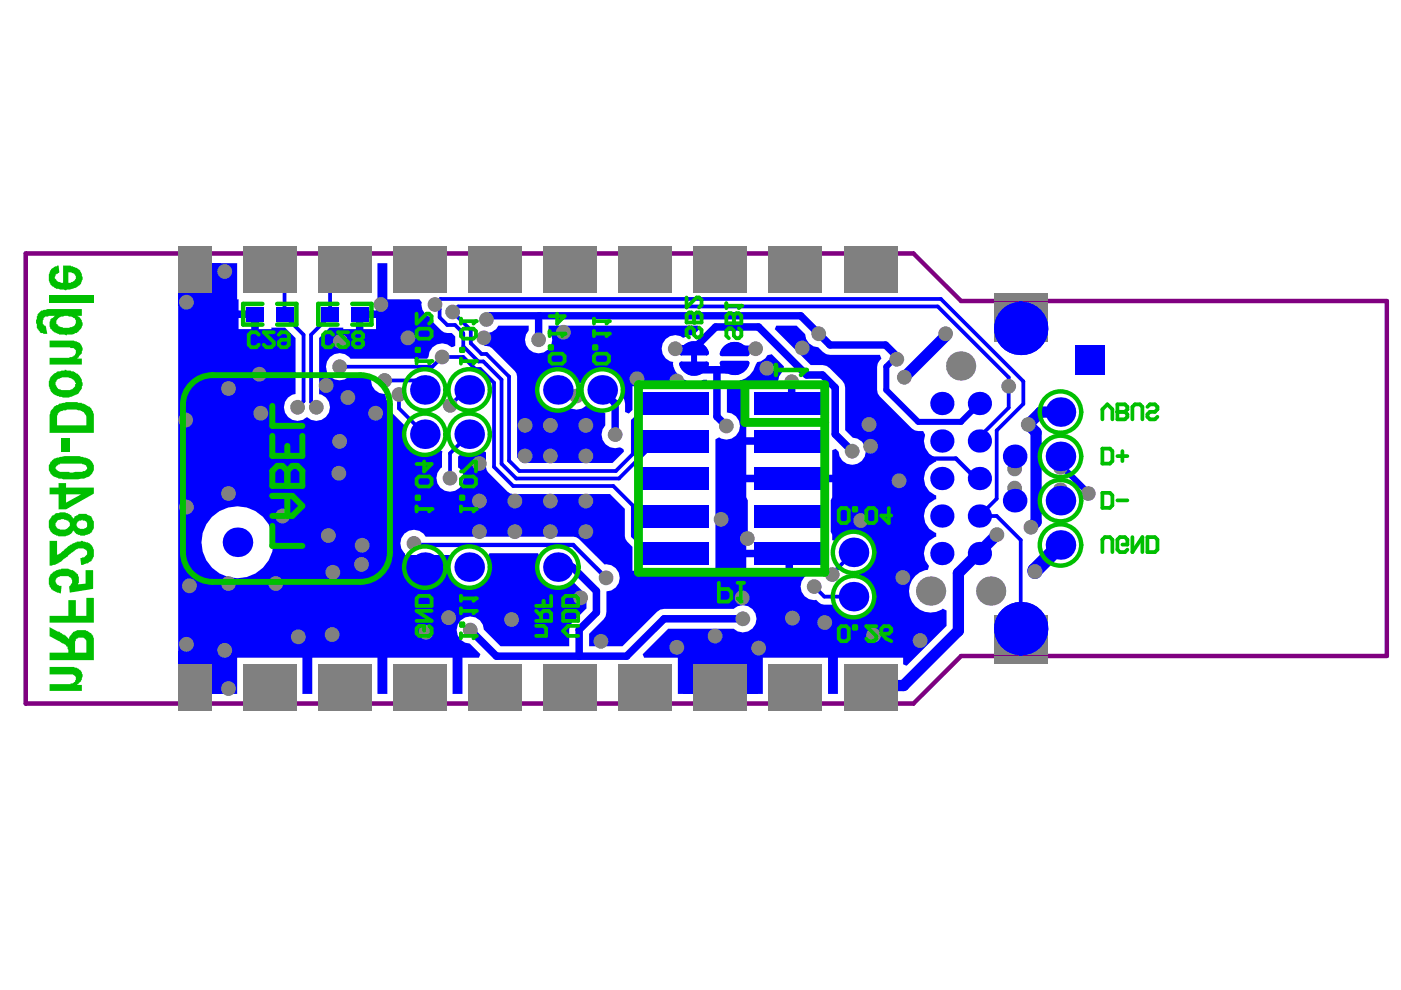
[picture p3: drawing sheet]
<svg xmlns="http://www.w3.org/2000/svg" width="297mm" height="210mm" viewBox="0 0 297 210" stroke-linecap="round" stroke-linejoin="round" font-family="sans-serif">
<path d="M193.7 53.7l10.1 10.1h90.2v75.3h-90.2l-10.1 10.1" fill="none" stroke="#800080" stroke-width=".94"/>
<path d="M193.7 53.7h-188.2v95.5h188.2" fill="none" stroke="#800080" stroke-width=".96"/>
<g fill="#00f">
<path d="M144.4 76.6h5.4l.4 .2a2.37 2.37 0 0 1-1.8 2.6 3.3 3.3 0 0 1-4.4-2.3z"/>
<path d="M153 76.5h5.4l.4 .2a2.37 2.37 0 0 1-1.8 2.6 3.3 3.3 0 0 1-4.4-2.3z"/>
<path d="M153.7 73.3a3.2 3.2 0 0 1 5.2 1.8l-.4 .4h-5.4l-.4-.2a2.06 2.06 0 0 1 1-2z"/>
<path d="M145.1 73.1a3.2 3.2 0 0 1 5.2 1.8l-.4 .5h-5.4l-.4-.2a2.06 2.06 0 0 1 1-2.1z"/>
<path d="M101.5 71l.8-.5a2.73 2.73 0 0 0 3.4-1.5h6.4v1.1a2.88 2.88 0 0 0 .1 4 2.88 2.88 0 0 0 4 0 2.88 2.88 0 0 0 .1-4v-1.1h31.7l.3 .8-1.3 1.2-1 .2-1.1 .4a2.86 2.86 0 0 0-4.4 1.2 2.86 2.86 0 0 0 2.2 3.9 2.55 2.55 0 0 0 .5 2 4.5 4.5 0 0 0 6 1.8h.7v1.4h-15.8v5l-.8 .8-.8-.3v-1.9l-.1-.8-.5-.6a4.4 4.4 0 0 0-2.8-5.6 4.4 4.4 0 0 0-5.6 2.7l-1.1-.1a4.4 4.4 0 0 0-6-2.4 4.4 4.4 0 0 0-2 6.1 4.4 4.4 0 0 0 6.3 1.6 2.76 2.76 0 0 0 3.6-.4l.8 .2a4.1 4.1 0 0 0 2.6 .9l.6 .5v2.6a2.87 2.87 0 0 0-.3 3.5 2.87 2.87 0 0 0 3.4 1.1l.8 .5 .1 .5-2.4 2.4h-19.1l-1.2-1.2v-17.2l-.1-.6-.4-.6-4.8-4.8-.5-.3-1-.1-1.3-1.3z"/>
<path d="M40.5 58h.8v-.8h5.1v-1.4h3.9v7.7h.3v2.3h3.5v.8h.8v3.2h2.6v-.3h2.9l2.3 2.2v11.8l-.7 .2a2.89 2.89 0 0 0-1.3 4.2 2.89 2.89 0 0 0 4.4 .5 2.87 2.87 0 0 0 4.5-.7 2.87 2.87 0 0 0-1.9-4.1v-11.9l2.2-2.2h2.9v.3h2.7v-3.2h.8v-.8h3.4v-2.3h.3v-7.7h2.1v7.7h6.8l.5 .6a2.69 2.69 0 0 0 2.1 3.2 4.6 4.6 0 0 0 3.3 3.3h1l.7 .8v1.9l-.8 .3-.9-.6a2.9 2.9 0 0 0-4 2.7l-.3 .4h-16.2a2.87 2.87 0 0 0-4.2-.5 2.87 2.87 0 0 0 0 4.3 2.87 2.87 0 0 0 4.2-.4h3.8l.6 .8a2.95 2.95 0 0 0 3 3.3l.2 1.2 .6 .9 .4 .2 .1 1.3 .4 .6 2.6 2.6-.2 .5a4.4 4.4 0 0 0 2 5 4.4 4.4 0 0 0 5.3-.6l.7 .4-.1 3.4a2.87 2.87 0 0 0-.4 4.2 2.87 2.87 0 0 0 4.2 0 2.87 2.87 0 0 0-.4-4.2v-2.3l.7-.7a4.2 4.2 0 0 0 4.4-.6l.8 .4v3.1l.2 .6 .3 .6 4.1 4.1 .6 .3 .6 .2h20.5l3.2 3.1v5.7l.1 .7 .4 .5 1.1 1.2v5h17.6v-27.9l.8-.4a2.87 2.87 0 0 0 4.3-1.5 2.87 2.87 0 0 0-2.7-3.7v-6.1l.8-.7 .9 .1a4.6 4.6 0 0 0 4.4-3.4l.3-.6 .8-.2 1-.6 .4-.7 .9-.2 2.6 2.6-.1 1-.9 1.1-.2 1.5-.5 .6h-6v7l-.3 .6v3.2h9.1v1.6h-9.1v6.4h18.3v-5.2l.7-.3 .6 .6 .2 1a2.89 2.89 0 0 0 5 .5 2.89 2.89 0 0 0-2.2-4.5l-1.6-1.6v-9l-.2-.8-.4-.7-2.7-2.7-.7-.4-.8-.2h-2.5l-7.6-7.6 .3-.8h4.3l1.8 1.8a2.84 2.84 0 0 0 2.8 2.8l1.7 1.5 .8 .1h10.6l.3 .8-.8 1-.1 .8v4.9l.1 .7 .4 .7 6.8 6.7 .6 .4 1.8 .2 .4 .8a3.7 3.7 0 0 0 2.4 4.9v.8h-.3a3.8 3.8 0 0 0-2.3 3.7 3.8 3.8 0 0 0 2.6 3.4v.8l-.3 .1a3.8 3.8 0 0 0-2.3 3.6 3.8 3.8 0 0 0 2.6 3.5v.8h-.3a3.8 3.8 0 0 0-1.3 6.2l-.2 .8a4.5 4.5 0 0 0-3.7 6.2 4.5 4.5 0 0 0 6.9 2.1l.8 .3v3.3l-8.5 8.5-.7-.3v-1.5h-13.8v7.7h-2.1v-7.7h-13.9v7.7h-1.7v-1.4h-14.5v1.4h-1.8v-7.7h-7.1l-.3-.7 5.4-5.4h13.8l.9 .6a2.89 2.89 0 0 0 4-3.2 2.89 2.89 0 0 0-4.9-1.6h-14.7l-.8 .2-.7 .4-7.3 7.3h-7.1v-2.6l3-3 .5-.7 .2-.8v-4.5a2.87 2.87 0 0 0 2.8-3.1 2.87 2.87 0 0 0-3.2-2.6l-5.4-5.4-.6-.4-.7-.1h-31.3a2.86 2.86 0 0 0-4.3-.8 2.86 2.86 0 0 0 0 4.4v.5l-.5 1.5h4.7v.8h.8v4.7l.4-.1a4.6 4.6 0 0 0 3.2-2.9h.9l.2 .6a4.4 4.4 0 0 0 6.1 1.6 4.4 4.4 0 0 0 1.7-6l.4-.8h10.3l.3 .8-.4 1a4.5 4.5 0 0 0 2.1 5 4.5 4.5 0 0 0 5.4-.7l2.8 2.8v2.8l-3 3-.5 .7-.1 .8v3.5h-14.6l-3.5-3.5a2.88 2.88 0 0 0-2.9-2.8 2.88 2.88 0 0 0-2.9 2.8 2.88 2.88 0 0 0 2.8 3l2.3 2.2-.4 .7h-3.5v7.7h-2v-7.7h-13.9v7.7h-2.1v-7.7h-13.8v7.7h-2.1v-7.7h-13.8v7.7h-3.9v-1.4h-5.1v-.8h-.8v-5.8h-2.7v-75.3h2.7zM42.1 58.8v5h4.3v-5zM77 67.4v2.4h2.7v-2.4zM50.6 67.4v2.4h2.7v-2.4zM158.2 118.2v3.1h8.3v-3.1zM42.7 115a7.6 7.6 0 0 0 15.3 0 7.6 7.6 0 0 0-15.3 0zM85.4 121a4.6 4.6 0 0 0 3.9 3.9v-3.9zM158.2 102.3v3.1l.3 .7v6.6l-.3 .7v3.2h9.1v.8h.8v3.9h2.5l.3 .8a2.83 2.83 0 0 0-.9 3.4 2.83 2.83 0 0 0 3 1.7l1.1 .9 2.8 .1a4.4 4.4 0 0 0 7.4 1.2 4.4 4.4 0 0 0-2.2-7.2v-.8a4.4 4.4 0 0 0 2.5-6.9 4.4 4.4 0 0 0-7.4 .2l-.7-.2a2.82 2.82 0 0 0-.4-1.9v-6.5l.4-.7v-3.1zM153.5 139.1v5.1h6.5v-5.1zM145.5 139.1v5.1h6.4v-5.1zM42.1 139.1v5.1h4.3v-5.1z"/>
</g>
<path d="M57.2 53.7l3.1 3.2v10l4.1 4.1v14.1l-1.3 1.2M73.1 53.7l-3.1 3.2v10l-4 4.1v14.2l1.1 1.1M72 77.8h19.7l2-2.1h4.5l2.6 2.5h1l2.9 3v17.8l4.1 4h21.2l4.2 4.2v6.4l3.7 3.8h5M216.4 63.8v2.3M81.6 80.7h6.5l2 2M84.6 83.6v3l5.5 5.5M99.5 92.1l-4.1 4v5.3M101.8 84h-4.4l-2 1.9M142.2 85.6h-4.3l-3.7 3.6v7.1l-3.6 3.6h-20.5l-2.2-2.2v-17.9l-4.8-4.7h-1l-2.3-2.3v-2.8l-3.8-3.9 1.1-1.1h101.7l15.1 15v6.4l-7 7M142.9 93.5h-3.7l-8 8h-21.7l-3.2-3.2v-17.8l-3.8-3.9h-1.1l-3.2-3.2v-2.8l-1.7-1.7h-1.7l-1.6-1.6v-1.8l-1-.9 1.2-1.2h106.1l17.5 17.5v4.7l-5.7 5.7v14.5l-3.6 3.6h3.6l5.1 5.1v24.6M181 117.1l-4.6 4.5v.2M172.6 124.4l2.2 2.1h6.2" fill="none" stroke="#00f" stroke-width=".8"/>
<path d="M87.8 115.4l.1 .1h33.6l7 7M206.9 101.4l-4.2-4.2h-7.4l-4.7 4.7" fill="none" stroke="#00f" stroke-width=".91"/>
<path d="M103.1 67.7l.8-.7h65.9l6.2 6.1h11.8l2.3 2.4M114.4 67l-.2 .1v4.9M143.2 73.9h3.9l4.6-4.6h9.1l10.2 10.2h3.4l2.7 2.7v9.9l3.6 3.6M151.9 78.4l.1 .1v9.8l2 2M155.8 78l-.5 .4h-8.1M160.2 73.9l-.1 .2h-4M122.2 84h.1M128.8 84l1.6 1.5v6.6M167.9 80.9v3l-1.7 1.7M118.3 120.2h3.1l5.1 5.1v4.6l-3.7 3.6v5.6M157.5 131.2h-16.7l-7.9 7.9h-27.6l-5.6-5.5" fill="none" stroke="#00f" stroke-width="1.6"/>
<path d="M224.8 115.5l-5.4 5.4v.3" fill="none" stroke="#00f" stroke-width="3.2"/>
<path d="M200.5 70.8v.4l-8.8 8.8M224.8 87.4h-4.2l-2.6 2.6 1.7 1.7v19l-1.1 1.1M211.4 113.4l-8.2 8.1v12.2l-11.6 11.7h-3.2l-3.8 3.8" fill="none" stroke="#00f" stroke-width="2.4"/>
<path d="M147.2 73.9v4.2M190.1 75.5l-2.2 2.3v4.9l6.8 6.7h9.1l3.9-3.8M225.3 99.1l5.6 5.5h.5" fill="none" stroke="#00f" stroke-width="1.3"/>
<g fill="#00f">
<path d="M37.8 138h8.9v9.1h-8.9z" fill-rule="evenodd"/>
<path d="M37.8 55.8h8.9v9.1h-8.9z" fill-rule="evenodd"/>
<path d="M83.1 117.7h12.3v9h-12.3z" fill-rule="evenodd"/>
<path d="M144.9 138.4h15.8v8.7h-15.8z" fill-rule="evenodd"/>
</g>
<path d="M144.5 77.1a2.79 2.79 0 0 0 2.7 2.1 2.79 2.79 0 0 0 2.7-2.1M144.5 74.9a2.79 2.79 0 0 1 2.7-2.1 2.79 2.79 0 0 1 2.7 2.1M153.1 77a2.79 2.79 0 0 0 2.7 2.1 2.79 2.79 0 0 0 2.6-2.1M153.1 75a2.79 2.79 0 0 1 2.7-2 2.79 2.79 0 0 1 2.6 2" fill="none" stroke="#00f" stroke-width=".96"/>
<g fill="#808080">
<circle cx="180.7" cy="95.7" r="1.57"/>
<circle cx="218.6" cy="111.8" r="1.57"/>
<circle cx="211.4" cy="113.4" r="1.57"/>
<circle cx="219.4" cy="121.2" r="1.57"/>
<circle cx="224.8" cy="99.1" r="1.57"/>
<circle cx="230.7" cy="104.6" r="1.57"/>
<circle cx="224.8" cy="103.8" r="1.57"/>
<circle cx="93.7" cy="75.7" r="1.57"/>
<circle cx="103.1" cy="67.7" r="1.57"/>
<circle cx="86.5" cy="71.6" r="1.57"/>
<circle cx="81.6" cy="80.7" r="1.57"/>
<circle cx="72" cy="77.8" r="1.57"/>
<circle cx="84.6" cy="83.6" r="1.57"/>
<circle cx="79.6" cy="87.6" r="1.57"/>
<circle cx="76.8" cy="115.6" r="1.57"/>
<circle cx="90.3" cy="134.1" r="1.57"/>
<circle cx="95.4" cy="85.9" r="1.57"/>
<circle cx="100.5" cy="118.9" r="1.57"/>
<circle cx="130.4" cy="92.1" r="1.57"/>
<circle cx="122.2" cy="84" r="1.57"/>
<circle cx="127.4" cy="136" r="1.57"/>
<circle cx="135.1" cy="80.3" r="1.57"/>
<circle cx="167.9" cy="80.9" r="1.57"/>
<circle cx="184.2" cy="90" r="1.57"/>
<circle cx="151.6" cy="134.9" r="1.57"/>
<circle cx="143.5" cy="137.2" r="1.57"/>
<circle cx="157.5" cy="131.2" r="1.57"/>
<circle cx="158.5" cy="114.2" r="1.57"/>
<circle cx="157.3" cy="126.7" r="1.57"/>
<circle cx="39.5" cy="107.5" r="1.57"/>
<circle cx="39.5" cy="136.6" r="1.57"/>
<circle cx="39.5" cy="64.1" r="1.57"/>
<circle cx="39.4" cy="89.1" r="1.57"/>
<circle cx="80.8" cy="64.6" r="1.57"/>
<circle cx="72.2" cy="72.4" r="1.57"/>
<circle cx="67.1" cy="86.3" r="1.57"/>
<circle cx="63.1" cy="86.3" r="1.57"/>
<circle cx="92.2" cy="64.6" r="1.57"/>
<circle cx="73.8" cy="84.3" r="1.57"/>
<circle cx="96" cy="66.1" r="1.57"/>
<circle cx="72" cy="93.6" r="1.57"/>
<circle cx="71.8" cy="100.3" r="1.57"/>
<circle cx="87.8" cy="115.2" r="1.57"/>
<circle cx="128.5" cy="122.5" r="1.57"/>
<circle cx="190.6" cy="101.9" r="1.57"/>
<circle cx="218" cy="90" r="1.57"/>
<circle cx="191.7" cy="80" r="1.57"/>
<circle cx="76.6" cy="119.7" r="1.57"/>
<circle cx="152.9" cy="110.1" r="1.57"/>
<circle cx="102.6" cy="71.6" r="1.57"/>
<circle cx="108.5" cy="131.4" r="1.57"/>
<circle cx="95.1" cy="131" r="1.57"/>
<circle cx="114.2" cy="72" r="1.57"/>
<circle cx="162.6" cy="78.1" r="1.57"/>
<circle cx="182.5" cy="110.4" r="1.57"/>
<circle cx="191.4" cy="122.5" r="1.57"/>
<circle cx="190.1" cy="76.2" r="1.57"/>
<circle cx="184.6" cy="94.6" r="1.57"/>
<circle cx="174.9" cy="132" r="1.57"/>
<circle cx="195.1" cy="135.8" r="1.57"/>
<circle cx="185.2" cy="134.7" r="1.57"/>
<circle cx="168" cy="131" r="1.57"/>
<circle cx="160.8" cy="137.4" r="1.57"/>
<circle cx="69.6" cy="113.5" r="1.57"/>
<circle cx="119.4" cy="70.4" r="1.57"/>
<circle cx="213.9" cy="81.9" r="1.57"/>
<circle cx="59.9" cy="109.4" r="1.57"/>
<circle cx="47.6" cy="57.6" r="1.57"/>
<circle cx="48.4" cy="82.4" r="1.57"/>
<circle cx="48.4" cy="104.6" r="1.57"/>
<circle cx="48.4" cy="123.7" r="1.57"/>
<circle cx="47.6" cy="137.9" r="1.57"/>
<circle cx="48.4" cy="146" r="1.57"/>
<circle cx="58.5" cy="123.7" r="1.57"/>
<circle cx="70.4" cy="134.5" r="1.57"/>
<circle cx="70.6" cy="121.3" r="1.57"/>
<circle cx="95.4" cy="101.4" r="1.57"/>
<circle cx="200.5" cy="70.8" r="1.57"/>
<circle cx="123.1" cy="126.7" r="1.57"/>
<circle cx="99.7" cy="133.6" r="1.57"/>
<circle cx="40.2" cy="124.2" r="1.57"/>
<circle cx="176.4" cy="121.8" r="1.57"/>
<circle cx="55.3" cy="87.6" r="1.57"/>
<circle cx="55" cy="79.3" r="1.57"/>
<circle cx="69.1" cy="81.7" r="1.57"/>
<circle cx="172.6" cy="124.4" r="1.57"/>
<circle cx="63.2" cy="135" r="1.57"/>
<circle cx="124.2" cy="112.7" r="1.57"/>
<circle cx="116.7" cy="112.7" r="1.57"/>
<circle cx="109.2" cy="112.7" r="1.57"/>
<circle cx="101.6" cy="112.7" r="1.57"/>
<circle cx="124.2" cy="106.2" r="1.57"/>
<circle cx="116.7" cy="106.2" r="1.57"/>
<circle cx="109.2" cy="106.2" r="1.57"/>
<circle cx="101.6" cy="106.2" r="1.57"/>
<circle cx="124.2" cy="96.7" r="1.57"/>
<circle cx="116.7" cy="96.7" r="1.57"/>
<circle cx="111.3" cy="96.7" r="1.57"/>
<circle cx="124.2" cy="90.2" r="1.57"/>
<circle cx="116.7" cy="90.2" r="1.57"/>
<circle cx="111.3" cy="90.2" r="1.57"/>
<circle cx="101.6" cy="98.3" r="1.57"/>
<circle cx="154" cy="90.3" r="1.57"/>
<circle cx="160.2" cy="73.9" r="1.57"/>
<circle cx="143.5" cy="80.8" r="1.57"/>
<circle cx="143.2" cy="73.9" r="1.57"/>
<circle cx="215.1" cy="103.5" r="1.57"/>
<circle cx="215.1" cy="99.4" r="1.57"/>
<circle cx="173.6" cy="70.8" r="1.57"/>
<circle cx="170.1" cy="73.8" r="1.57"/>
<circle cx="197.3" cy="125.3" r="3.1"/>
<circle cx="210" cy="125.3" r="3.1"/>
<circle cx="203.7" cy="77.6" r="3.1"/>
</g>
<g fill="#808080">
<path d="M37.8 149.2h7v1.5h-7z" fill-rule="evenodd"/>
<path d="M37.8 52.2h7v1.5h-7z" fill-rule="evenodd"/>
<path d="M37.8 140.7h7v8.5h-7z" fill-rule="evenodd"/>
<path d="M37.8 53.7h7v8.5h-7z" fill-rule="evenodd"/>
<path d="M83.4 149.2h11.3v1.5h-11.3z" fill-rule="evenodd"/>
<path d="M67.5 149.2h11.3v1.5h-11.3z" fill-rule="evenodd"/>
<path d="M83.4 52.2h11.3v1.5h-11.3z" fill-rule="evenodd"/>
<path d="M67.5 52.2h11.3v1.5h-11.3z" fill-rule="evenodd"/>
<path d="M131.2 149.2h11.2v1.5h-11.2z" fill-rule="evenodd"/>
<path d="M115.2 149.2h11.3v1.5h-11.3z" fill-rule="evenodd"/>
<path d="M115.2 52.2h11.3v1.5h-11.3z" fill-rule="evenodd"/>
<path d="M131.2 52.2h11.2v1.5h-11.2z" fill-rule="evenodd"/>
<path d="M163 149.2h11.3v1.5h-11.3z" fill-rule="evenodd"/>
<path d="M178.9 149.2h11.3v1.5h-11.3z" fill-rule="evenodd"/>
<path d="M163 52.2h11.3v1.5h-11.3z" fill-rule="evenodd"/>
<path d="M178.9 52.2h11.3v1.5h-11.3z" fill-rule="evenodd"/>
<path d="M83.4 140.7h11.3v8.5h-11.3z" fill-rule="evenodd"/>
<path d="M67.5 140.7h11.3v8.5h-11.3z" fill-rule="evenodd"/>
<path d="M83.4 53.7h11.3v8.5h-11.3z" fill-rule="evenodd"/>
<path d="M67.5 53.7h11.3v8.5h-11.3z" fill-rule="evenodd"/>
<path d="M131.2 140.7h11.2v8.5h-11.2z" fill-rule="evenodd"/>
<path d="M115.2 140.7h11.3v8.5h-11.3z" fill-rule="evenodd"/>
<path d="M115.2 53.7h11.3v8.5h-11.3z" fill-rule="evenodd"/>
<path d="M131.2 53.7h11.2v8.5h-11.2z" fill-rule="evenodd"/>
<path d="M163 140.7h11.3v8.5h-11.3z" fill-rule="evenodd"/>
<path d="M178.9 140.7h11.3v8.5h-11.3z" fill-rule="evenodd"/>
<path d="M163 53.7h11.3v8.5h-11.3z" fill-rule="evenodd"/>
<path d="M178.9 53.7h11.3v8.5h-11.3z" fill-rule="evenodd"/>
<path d="M210.8 139.1h11.3v1.6h-11.3z" fill-rule="evenodd"/>
<path d="M210.8 130.3h11.3v8.5h-11.3z" fill-rule="evenodd"/>
<path d="M210.8 62.3h11.3v1.5h-11.3z" fill-rule="evenodd"/>
<path d="M210.8 64.1h11.3v8.5h-11.3z" fill-rule="evenodd"/>
<path d="M51.6 149.2h11.2v1.5h-11.2z" fill-rule="evenodd"/>
<path d="M51.6 52.2h11.2v1.5h-11.2z" fill-rule="evenodd"/>
<path d="M147.1 149.2h11.3v1.5h-11.3z" fill-rule="evenodd"/>
<path d="M99.3 149.2h11.3v1.5h-11.3z" fill-rule="evenodd"/>
<path d="M99.3 52.2h11.3v1.5h-11.3z" fill-rule="evenodd"/>
<path d="M147.1 52.2h11.3v1.5h-11.3z" fill-rule="evenodd"/>
<path d="M51.6 140.7h11.2v8.5h-11.2z" fill-rule="evenodd"/>
<path d="M51.6 53.7h11.2v8.5h-11.2z" fill-rule="evenodd"/>
<path d="M147.1 140.7h11.3v8.5h-11.3z" fill-rule="evenodd"/>
<path d="M99.3 140.7h11.3v8.5h-11.3z" fill-rule="evenodd"/>
<path d="M99.3 53.7h11.3v8.5h-11.3z" fill-rule="evenodd"/>
<path d="M147.1 53.7h11.3v8.5h-11.3z" fill-rule="evenodd"/>
</g>
<g fill="#00f">
<path d="M52.2 65.1h3.7v3.1h-3.7z" fill-rule="evenodd"/>
<path d="M68.1 65.1h3.8v3.1h-3.8z" fill-rule="evenodd"/>
<path d="M74.4 65.1h3.7v3.1h-3.7z" fill-rule="evenodd"/>
<path d="M58.5 65.1h3.7v3.1h-3.7z" fill-rule="evenodd"/>
<path d="M135.4 115h15v4.7h-15z" fill-rule="evenodd"/>
<path d="M135.4 107h15v4.8h-15z" fill-rule="evenodd"/>
<path d="M135.4 91.1h15v4.8h-15z" fill-rule="evenodd"/>
<path d="M159.8 115h15.1v4.7h-15.1z" fill-rule="evenodd"/>
<path d="M159.8 107h15.1v4.8h-15.1z" fill-rule="evenodd"/>
<path d="M159.8 91.1h15.1v4.8h-15.1z" fill-rule="evenodd"/>
<path d="M135.4 83.2h15v4.7h-15z" fill-rule="evenodd"/>
<path d="M135.4 99.1h15v4.7h-15z" fill-rule="evenodd"/>
<path d="M159.8 83.2h15.1v4.7h-15.1z" fill-rule="evenodd"/>
<path d="M159.8 99.1h15.1v4.7h-15.1z" fill-rule="evenodd"/>
<path d="M228 73.3h6.2v6.2h-6.2z" fill-rule="evenodd"/>
</g>
<g fill="#00f">
<circle cx="118.3" cy="120.2" r="3.1"/>
<circle cx="118.3" cy="82.7" r="3.1"/>
<circle cx="147.2" cy="78.1" r=".63"/>
<circle cx="147.2" cy="73.9" r=".63"/>
<circle cx="155.8" cy="78" r=".63"/>
<circle cx="155.8" cy="74.1" r=".63"/>
<circle cx="207.7" cy="117.4" r="2.47"/>
<circle cx="207.7" cy="109.4" r="2.47"/>
<circle cx="207.7" cy="93.5" r="2.47"/>
<circle cx="181" cy="126.5" r="3.1"/>
<circle cx="207.7" cy="101.5" r="2.47"/>
<circle cx="207.7" cy="85.6" r="2.47"/>
<circle cx="181" cy="117.1" r="3.1"/>
<circle cx="99.5" cy="120.2" r="3.1"/>
<circle cx="90.1" cy="120.2" r="3.1"/>
<circle cx="99.5" cy="92.1" r="3.1"/>
<circle cx="90.1" cy="92.1" r="3.1"/>
<circle cx="99.5" cy="82.7" r="3.1"/>
<circle cx="90.1" cy="82.7" r="3.1"/>
<circle cx="127.7" cy="82.7" r="3.1"/>
<circle cx="199.7" cy="117.4" r="2.47"/>
<circle cx="199.7" cy="109.4" r="2.47"/>
<circle cx="199.7" cy="93.5" r="2.47"/>
<circle cx="215.1" cy="106.2" r="2.51"/>
<circle cx="224.8" cy="106.2" r="3.1"/>
<circle cx="215.1" cy="96.8" r="2.51"/>
<circle cx="224.8" cy="96.8" r="3.1"/>
<circle cx="199.7" cy="85.6" r="2.47"/>
<circle cx="199.7" cy="101.5" r="2.47"/>
<circle cx="216.4" cy="133.3" r="5.6"/>
<circle cx="224.8" cy="115.5" r="3.1"/>
<circle cx="224.8" cy="87.4" r="3.1"/>
<circle cx="216.4" cy="69.6" r="5.6"/>
<circle cx="50.4" cy="115" r="3.1"/>
</g>
<path d="M55.6 64.4h-4v4.4h4M58.8 64.4h4v4.4h-4M71.6 64.4h-4.1v4.4h4.1M74.7 64.4h4.1v4.4h-4.1" fill="none" stroke="#00bf00" stroke-width=".96"/>
<path d="M45.1 79.5h31.3M38.8 85.8v31.3M82.7 85.8v31.3M45.1 123.4h31.3" fill="none" stroke="#00bf00" stroke-width="1.3"/>
<path d="M135.4 81.6h39.5v39.7h-39.5zM157.9 81.6v8h17" fill="none" stroke="#00bf00" stroke-width="1.9"/>
<path d="M155.6 68.5v-1.6l-.5-.5h-.6l-.5 .5v1.6h3.2M156.7 69.6l.5 .5v1.1l-.5 .5h-.6l-.5-.5v-1.1l-.5-.5h-.6l-.5 .5v1.1l.5 .5" fill="none" stroke="#00bf00" stroke-width=".8"/>
<circle cx="155.6" cy="68.5" r=".4" fill="#00bf00"/>
<path d="M154 64.3v1.1M154 64.8h3.2M155.6 68.5v-1.6l.5-.5h.6l.5 .5v1.6" fill="none" stroke="#00bf00" stroke-width=".8"/>
<circle cx="157.2" cy="64.8" r=".4" fill="#00bf00"/>
<path d="M157.2 64.8l-.5 .6" fill="none" stroke="#00bf00" stroke-width=".8"/>
<path d="M164.5 77.4v2.1M164.5 78.4h6.4" fill="none" stroke="#00bf00" stroke-width=".96"/>
<circle cx="170.9" cy="78.4" r=".48" fill="#00bf00"/>
<path d="M170.9 78.4l-1.1 1.1" fill="none" stroke="#00bf00" stroke-width=".96"/>
<path d="M88.3 107.4v1M88.3 107.9h3.2M88.3 126.9l.6-.6h2.1l.5 .6v1.6h-3.2zM91 132.7l.5 .5v1.1l-.5 .5h-2.1l-.6-.5v-1.1l.6-.5h1v1.1M91.5 129.5h-3.2l3.2 2.1h-3.2" fill="none" stroke="#00bf00" stroke-width=".8"/>
<circle cx="91.5" cy="107.9" r=".4" fill="#00bf00"/>
<g fill="none" stroke="#00bf00" stroke-width=".8">
<path d="M89.9 97.8v2.2l1.6-1.6h-3.2M88.3 105.3h.6v.5h-.6zM88.3 101.6l.6-.6h2.1l.5 .6v1l-.5 .5h-2.1l-.6-.5zM91.5 107.9l-.5 .5M113.7 132.7h1.6l.5 .5v1.6h-2.1M113.7 131.6h3.2v-1.5l-.6-.6h-1l-.6 .6v1.5M113.7 129.5l1 1.1M115.3 127.4v1.1M116.9 126.3v2.2h-3.2M119.4 130.1l.5-.6h2.2l.5 .6v1.5h-3.2zM119.4 126.9l.5-.6h2.2l.5 .6v1.6h-3.2zM122.6 132.7h-2.1l-1.1 1.1 1.1 1h2.1"/>
<path d="M152.4 123.6v3.9h2l.7-.6v-1.3l-.7-.7h-2M156.4 123.6h1.3M157.1 123.6v3.9"/>
</g>
<circle cx="157.1" cy="127.5" r=".4" fill="#00bf00"/>
<path d="M88.3 76v1.1M88.3 76.6h3.2M156.4 126.9l.7 .6" fill="none" stroke="#00bf00" stroke-width=".8"/>
<circle cx="91.5" cy="76.6" r=".4" fill="#00bf00"/>
<path d="M88.3 73.9h.6v.6h-.6zM88.3 66.5v2.1l2.1-2.1h.6l.5 .5v1.1l-.5 .5M88.3 70.2l.6-.5h2.1l.5 .5v1.1l-.5 .5h-2.1l-.6-.5zM91.5 76.6l-.5 .5M116.5 73.4h.6v.5h-.6zM116.5 75.5l.6-.5h2.1l.5 .5v1.1l-.5 .5h-2.1l-.6-.5zM116.5 70.2v1.1M116.5 70.7h3.2" fill="none" stroke="#00bf00" stroke-width=".8"/>
<circle cx="119.7" cy="70.7" r=".4" fill="#00bf00"/>
<path d="M118.1 66.5v2.1l1.6-1.6h-3.2M119.7 70.7l-.5 .6M125.9 75.5l.6-.5h2.1l.5 .5v1.1l-.5 .5h-2.1l-.6-.5zM125.9 70.2v1.1M125.9 73.4h.6v.5h-.6zM125.9 70.7h3.2" fill="none" stroke="#00bf00" stroke-width=".8"/>
<circle cx="129.1" cy="70.7" r=".4" fill="#00bf00"/>
<path d="M125.9 67.6v1M125.9 68.1h3.2M129.1 70.7l-.5 .6" fill="none" stroke="#00bf00" stroke-width=".8"/>
<circle cx="129.1" cy="68.1" r=".4" fill="#00bf00"/>
<path d="M129.1 68.1l-.5 .5M147.2 68.4v-1.6l-.6-.5h-.5l-.5 .5v1.6h3.1M148.2 69.4l.5 .6v1l-.5 .6h-.5l-.5-.6v-1l-.6-.6h-.5l-.5 .6v1l.5 .6" fill="none" stroke="#00bf00" stroke-width=".8"/>
<circle cx="147.2" cy="68.4" r=".4" fill="#00bf00"/>
<g fill="none" stroke="#00bf00" stroke-width=".8">
<path d="M70.6 71l-.5-.6h-1.1l-.5 .6v2.1l.5 .5h1.1l.5-.5M73.8 70.4h-2.1l2.1 2.2v.5l-.5 .5h-1.1l-.5-.5M75.4 72l-.5 .6v.5l.5 .5h1.1l.5-.5v-.5l-.5-.6M75.4 72l-.5-.5v-.5l.5-.6h1.1l.5 .6v.5l-.5 .5M75.4 72h1.1M145.6 63.1v2.1l2.1-2.1h.5l.5 .5v1.1l-.5 .5M147.2 68.4v-1.6l.5-.5h.5l.5 .5v1.6M233.7 95.1h1.6l.5 .5v2.2l-.5 .5h-1.6zM236.9 96.7h2.1M238 95.6v2.2M178.4 107.7h1l.6 .5v2.2l-.6 .5h-1l-.6-.5v-2.2zM181 107.7h.5v.5h-.5z"/>
<path d="M184.2 107.7h1.1l.5 .5v2.2l-.5 .5h-1.1l-.5-.5v-2.2zM188.4 107.7v3.2l-1.5-1.6h2.1M233.7 104.5h1.6l.5 .5v2.1l-.5 .6h-1.6zM236.9 106.1h2.1M97.7 134.3v1.1M97.7 134.8h3.2M178.4 132.8h1l.6 .5v2.1l-.6 .5h-1l-.6-.5v-2.1zM181 132.8h.5v.5h-.5zM185.8 132.8h-2.1l2.1 2.1v.5l-.5 .5h-1.1l-.5-.5M186.9 134.4l1 1 1.1 .5M187.4 132.8h1l.6 .5v.5l-.6 .6h-1.5v-1.1z"/>
</g>
<circle cx="100.9" cy="134.8" r=".4" fill="#00bf00"/>
<path d="M97.7 132.2h.6v.5h-.6zM97.7 129v1.1M97.7 129.5h3.2M100.9 134.8l-.5 .6" fill="none" stroke="#00bf00" stroke-width=".8"/>
<circle cx="100.9" cy="129.5" r=".4" fill="#00bf00"/>
<path d="M97.7 126.3v1.1M97.7 126.9h3.2M100.9 129.5l-.5 .6" fill="none" stroke="#00bf00" stroke-width=".8"/>
<circle cx="100.9" cy="126.9" r=".4" fill="#00bf00"/>
<path d="M100.9 126.9l-.5 .5" fill="none" stroke="#00bf00" stroke-width=".8"/>
<path d="M57.7 111.5v4.2h6.4M57.7 105.1h4.3l2.1 2.2-2.1 2.1h-4.3M60.9 103v-3.2l-1-1h-1.1l-1.1 1v3.2h6.4M60.9 105.1v4.3" fill="none" stroke="#00bf00" stroke-width="1.3"/>
<circle cx="60.9" cy="103" r=".64" fill="#00bf00"/>
<path d="M57.7 92.4v4.3h6.4v-4.3M57.7 86.1v4.2h6.4M60.9 94.5v2.2M60.9 103v-3.2l1.1-1h1l1.1 1v3.2" fill="none" stroke="#00bf00" stroke-width="1.3"/>
<path d="M97.7 107.4v1M97.7 107.9h3.2" fill="none" stroke="#00bf00" stroke-width=".8"/>
<circle cx="100.9" cy="107.9" r=".4" fill="#00bf00"/>
<path d="M97.7 100h.6l2.1-2.2h.5v2.2M233.7 88.9v-2.1l1.1-1.1 1 1.1v2.1M236.9 87.3h1.6l.5-.5v-.5l-.5-.6h-1.6v3.2M97.7 105.3h.6v.5h-.6zM97.7 101.6l.6-.6h2.1l.5 .6v1l-.5 .5h-2.1l-.6-.5zM100.9 107.9l-.5 .5" fill="none" stroke="#00bf00" stroke-width=".8"/>
<circle cx="236.9" cy="87.3" r=".4" fill="#00bf00"/>
<path d="M97.7 76v1.1M97.7 76.6h3.2M236.9 87.3h1.6l.5 .6v.5l-.5 .5h-1.6M240.1 88.9v-2.6l.5-.6h1.1l.5 .6v2.6M243.3 86.3l.5-.6h1.1l.5 .6v.5l-.5 .5h-1.1l-.5 .6v.5l.5 .5h1.1l.5-.5M233.7 117.1v-2.7l.6-.5h1l.5 .5v2.7M238 115.5h1v-1.1l-.5-.5h-1.1l-.5 .5v2.1l.5 .6h1.1l.5-.6M240.1 113.9v3.2l2.1-3.2v3.2M243.3 113.9h1.6l.5 .5v2.1l-.5 .6h-1.6z" fill="none" stroke="#00bf00" stroke-width=".8"/>
<circle cx="100.9" cy="76.6" r=".4" fill="#00bf00"/>
<path d="M97.7 73.9h.6v.6h-.6zM97.7 67.6v1M97.7 70.2l.6-.5h2.1l.5 .5v1.1l-.5 .5h-2.1l-.6-.5zM97.7 68.1h3.2M100.9 76.6l-.5 .5" fill="none" stroke="#00bf00" stroke-width=".8"/>
<circle cx="100.9" cy="68.1" r=".4" fill="#00bf00"/>
<path d="M100.9 68.1l-.5 .5" fill="none" stroke="#00bf00" stroke-width=".8"/>
<g fill="#00bf00">
<path d="M10.5 141.4h4.6a2.34 2.34 0 0 1 2.4 1.6v.3a1.81 1.81 0 0 1-.6 1.4l-.5 .4v.1h1v1.3h-6.9v-1.4h4.5v-.2h.4a1.28 1.28 0 0 0 .7-1.3l-.2-.3-.5-.3h-4.9z"/>
<path d="M10.5 130.6h4v-3.4h1.6v3.4h2.2v-3.8h1.6v5.2h-9.4z"/>
<path d="M10.7 121.8l.8-.6a4.2 4.2 0 0 1 4.4 0v.2a1.71 1.71 0 0 1 .7 2.3v.2l1.6-.2v-2.8h1.5v4l-4.9 .8-.2-1.3a1.18 1.18 0 0 0 .7-1.4 1.18 1.18 0 0 0-1.3-.8h-.9a1.07 1.07 0 0 0-1.2 .6 1.07 1.07 0 0 0 .4 1.3l.8 .1-.2 1.6a3.1 3.1 0 0 1-2.4-1.4v-.3a2.73 2.73 0 0 1 .2-2.3z"/>
<path d="M10.5 114.7h1.6v3l1.6-1.1a5.4 5.4 0 0 1 2.9-1.8h.4a.4 .4 0 0 1 .7 0 2.77 2.77 0 0 1 1.9 1v.2a2.78 2.78 0 0 1-.2 2.8v.2l-.5 .1-.3 .3-1.4 .4-.2-1.5h.2a1.4 1.4 0 0 0 1.3-1.1v-.3a1.28 1.28 0 0 0-1.3-.6h-.6l-.7 .3v.1l-1.3 .8-.3 .5-.3 .2a5.7 5.7 0 0 1-3.3 1.7h-.2z"/>
<path d="M13.1 92.9h1.7v2.9h-1.7z"/>
<path d="M10.5 72.2h4.6a2.34 2.34 0 0 1 2.4 1.6v.2a1.93 1.93 0 0 1-.8 1.6l-.3 .4h1v1.3h-6.9v-1.4h4.1l.8-.3a.91 .91 0 0 0 .7-1.2 .91 .91 0 0 0-1.1-.6l-.2-.2h-4.3z"/>
<path d="M10.5 62.5h9.4v1.6h-9.4z"/>
<path d="M16.1 135.5a1.83 1.83 0 0 1 2.1 0l.1 .3v2.6h-2.4v-2.4zM10.5 133v1.9l3.4 1.7v.2l.4 .3v.5l.2 .1v.7h-4v1.6h9.4v-4.2a1.84 1.84 0 0 0-.5-1.4 3.2 3.2 0 0 0-3.6-.5h-.2l-.5 .7a1.09 1.09 0 0 0-.5 1.1l-.1-.3a1.53 1.53 0 0 0-1.1-.8l-.8-.7h-.3z"/>
<path d="M16.4 110.7l.3-.2v-.1h.5l.2-.2h.1v.2a.83 .83 0 0 1 1 .6 .83 .83 0 0 1-.5 1l-.2 .1h-.9v-.1a.6 .6 0 0 1-.7-.8zM12.1 110.4h.2a1.56 1.56 0 0 1 1.9 0h.1a.94 .94 0 0 1 .5 1 .94 .94 0 0 1-.8 .7 1.5 1.5 0 0 1-2.2-.8v-.4h.1zM11 109.4a2.84 2.84 0 0 0-.3 3.2 3.3 3.3 0 0 0 4.4 .5l.5-.6v.1h.2a1.97 1.97 0 0 0 2.4 .8 1.83 1.83 0 0 0 1.4-.8v-.1a2.36 2.36 0 0 0-.2-2.7 2.36 2.36 0 0 0-2.5-.8l-1 .4-.3 .5h-.2v-.2a2.89 2.89 0 0 0-4.1-.4z"/>
<path d="M14 104.8h3.2l-3.2 1.8zM10.5 103.4v1.4h1.9v3.2h1.6l5.9-3.3v-1.3h-5.9v-1h-1.6v1z"/>
<path d="M11.9 98.8l.5-.3h.3v-.2h2.1a7.7 7.7 0 0 1 3.4 .3 .69 .69 0 0 1 .3 .8 .69 .69 0 0 1-.7 .5h-.3v.1h-1.6l-.5 .2-1.9-.2a1.43 1.43 0 0 1-1.6-.6h-.1zM10.7 98a2.17 2.17 0 0 0 1.6 3.3 5.5 5.5 0 0 0 3 .3h.3a6.8 6.8 0 0 0 3-.4 2.15 2.15 0 0 0 1.3-2.4 2.15 2.15 0 0 0-2.1-1.8l-.3-.1a12.6 12.6 0 0 0-6.2 .4l-.3 .5z"/>
<path d="M12.3 87.6l.3-.1v-.2l.5-.1a8 8 0 0 1 3.9-.2l.7 .3 .1 .3a1.26 1.26 0 0 1 .5 1.5v1.1h-6.2v-2.1zM11.3 86.4v.1a2.64 2.64 0 0 0-.8 2.3v3h9.4v-3.4a2.54 2.54 0 0 0-1.6-2.5l-.9-.3v-.2h-.4a8.9 8.9 0 0 0-4.6 .3z"/>
<path d="M12.1 80.5a3.3 3.3 0 0 1 3.7 .1 1.34 1.34 0 0 1-1.2 2.1h-1.1a1.53 1.53 0 0 1-1.6-.8 1.23 1.23 0 0 1 .2-1.4zM10.7 80a2.68 2.68 0 0 0 1.7 4 4.1 4.1 0 0 0 3.8-.3l.5-.4 .7-.9a3.2 3.2 0 0 0-1-3.2l-.5-.1v-.2l-.3-.2-1.9-.3v.2h-.6l-1.2 .3v.2l-.4 .1z"/>
<path d="M11.9 67.9h.2a2.05 2.05 0 0 1 1.8-.9l.7 .1a1.83 1.83 0 0 1 1.5 .8 1.28 1.28 0 0 1-1.1 1.4 3.6 3.6 0 0 1-2.6-.1l-.3-.5h-.2zM8 66.6l-.2 .7a3.6 3.6 0 0 0 .6 3.2l.8 .3h.8l-.3-1.6-.3-.2a1.22 1.22 0 0 1 .3-1.9l1.9-.1-.1 .1a1.76 1.76 0 0 0-.7 2.7l.8 .7a5.3 5.3 0 0 0 3.4 .4h.3a2.84 2.84 0 0 0 2.2-2.3l-.3-1-.8-.6h1v-1.5h-7.4l-.3 .2a1.94 1.94 0 0 0-1.6 .8z"/>
<path d="M14.5 57.7a1.13 1.13 0 0 1 1.3 .5h.1a.91 .91 0 0 1-.5 1.4v.2l-.9 .2zM10.7 57.3a3 3 0 0 0 .4 3.5 5.2 5.2 0 0 0 4.2 .4 2.4 2.4 0 0 0 1.9-3.5l-.2-.3a4.6 4.6 0 0 0-3.6-1.1v3.7l-1-.2-.5-.3-.1-.3a.56 .56 0 0 1 0-.8l.1-.3h.4v-.2l.3-.2-.2-1.4-.9 .3z"/>
</g>
<path d="M54.9 71l-.6-.6h-1l-.6 .6v2.1l.6 .5h1l.6-.5M58 70.4h-2.1l2.1 2.2v.5l-.5 .5h-1l-.6-.5M59.1 71l.5-.6h1.1l.5 .6v2.1l-.5 .5h-1.1l-.5-.5v-.5l.5-.6h1.6" fill="none" stroke="#00bf00" stroke-width=".8"/>
<path d="M45.1 79.5a6.3 6.3 0 0 0-6.3 6.3M76.4 79.5a6.3 6.3 0 0 1 6.3 6.3M38.8 117.1a6.3 6.3 0 0 0 6.3 6.3M82.7 117.1a6.3 6.3 0 0 1-6.3 6.3" fill="none" stroke="#00bf00" stroke-width="1.3"/>
<g fill="none" stroke="#00bf00" stroke-width=".94">
<circle cx="90.1" cy="92.1" r="4.4"/>
<circle cx="90.1" cy="82.7" r="4.4"/>
<circle cx="99.5" cy="92.1" r="4.4"/>
<circle cx="99.5" cy="82.7" r="4.4"/>
<circle cx="118.3" cy="82.7" r="4.4"/>
<circle cx="127.7" cy="82.7" r="4.4"/>
<circle cx="224.8" cy="87.4" r="4.4"/>
<circle cx="224.8" cy="96.8" r="4.4"/>
<circle cx="181" cy="117.1" r="4.4"/>
<circle cx="224.8" cy="106.2" r="4.4"/>
<circle cx="224.8" cy="115.5" r="4.4"/>
<circle cx="90.1" cy="120.2" r="4.4"/>
<circle cx="99.5" cy="120.2" r="4.4"/>
<circle cx="118.3" cy="120.2" r="4.4"/>
<circle cx="181" cy="126.5" r="4.4"/>
</g>
</svg>
